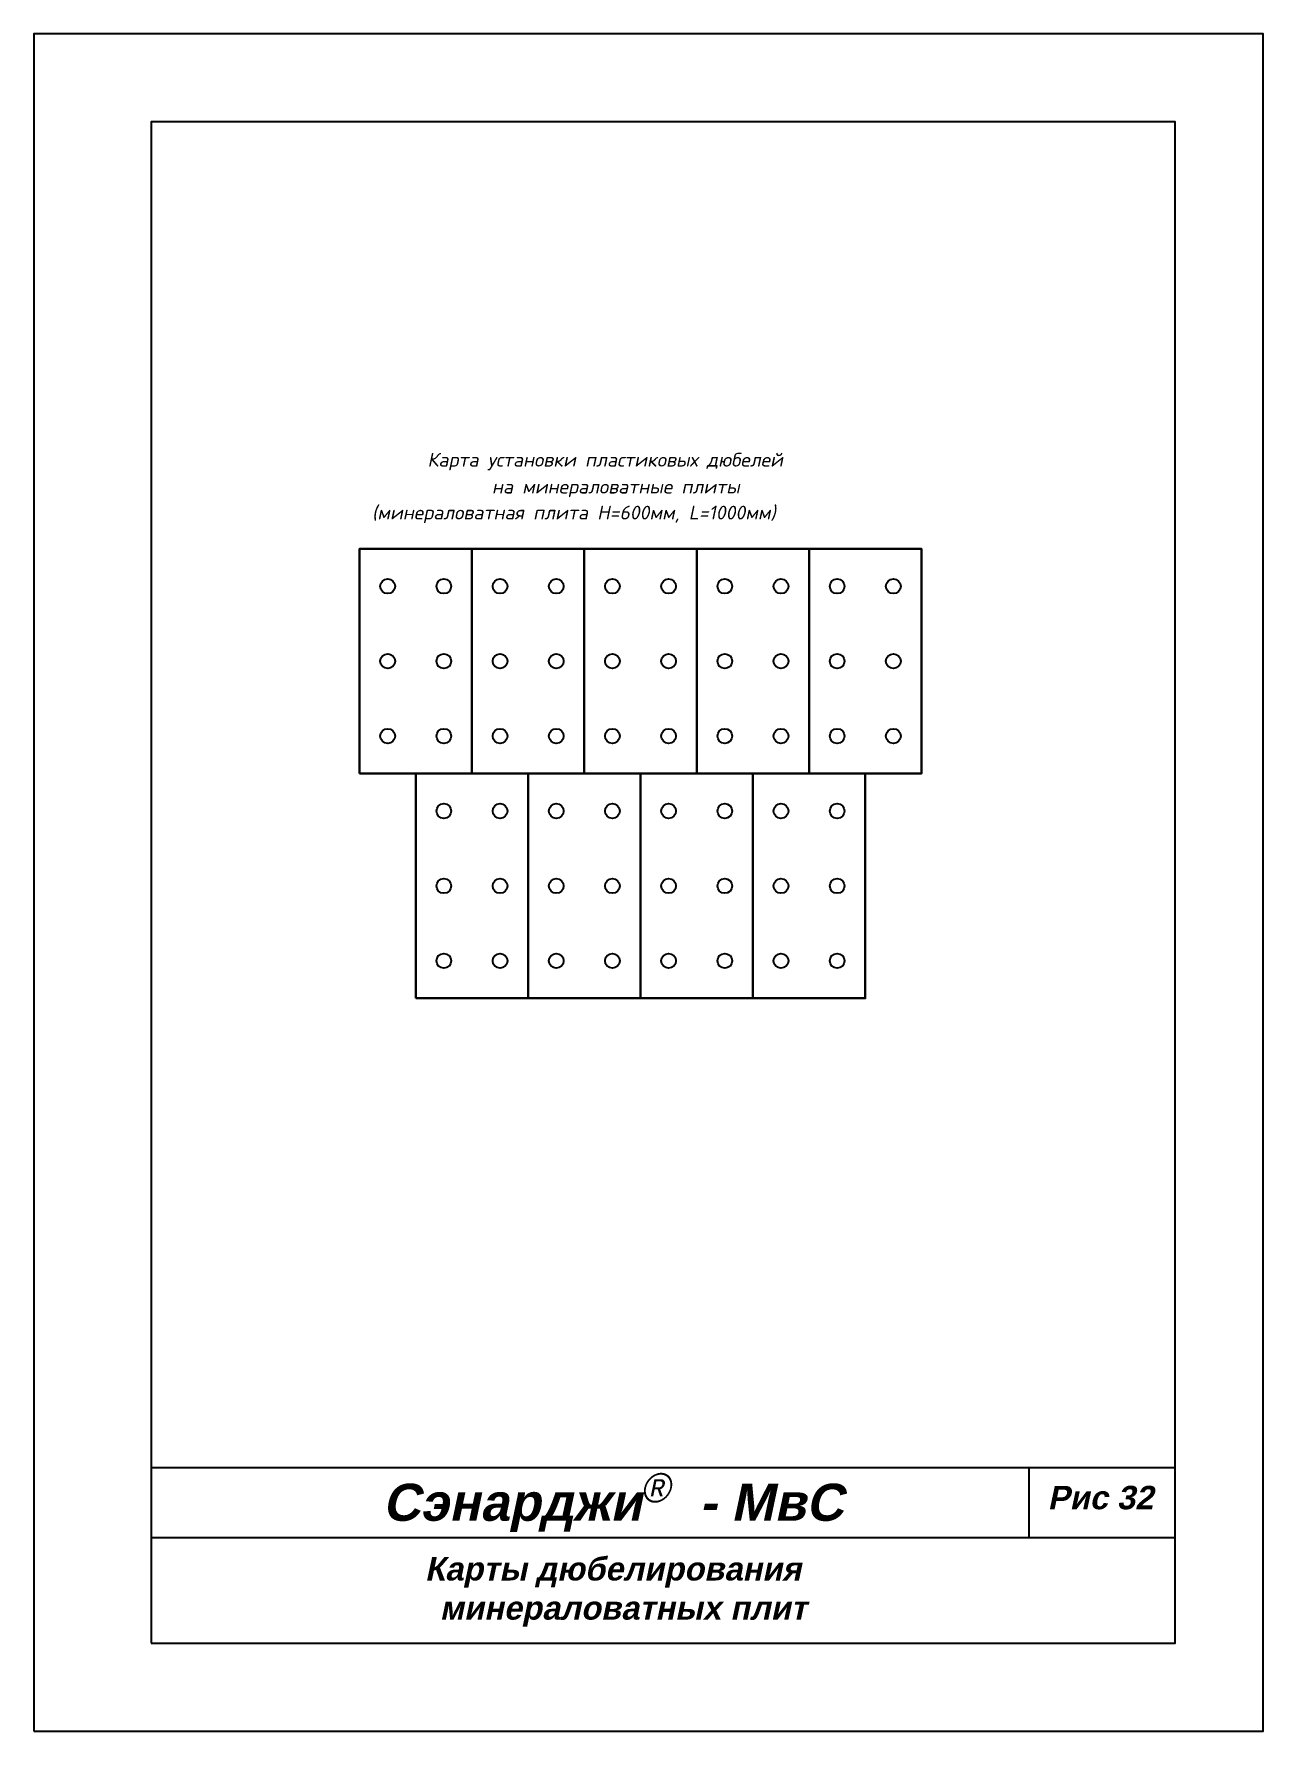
# Model space of a CAD drawing. Header units: inches. Extents: x 47 to 4151, y -1120 to 1902.
# Drawn here: x 260.5 to 470.5, y 610.4 to 900.4 of the extents above; entities that cross this region are included whole.
import ezdxf

# ---------------------------------------------------------------- set-up
doc = ezdxf.new("R2010")
doc.units = ezdxf.units.IN
doc.header["$LTSCALE"] = 10
doc.header["$MEASUREMENT"] = 0
for name, color, linetype in [('DUBEL', 142, 'Continuous'), ('ndp', 242, 'Continuous'), ('ramka', 248, 'Continuous')]:
    doc.layers.add(name, color=color, linetype=linetype)
doc.layers.add('Layer1', color=108, linetype='Continuous', lineweight=30)
doc.layers.add('list', color=5, linetype='Continuous', plot=False)
doc.styles.add('ndp', font='ARIALBD.TTF', dxfattribs={"oblique": 12})
doc.styles.add('style2', font='romans.shx', dxfattribs={"oblique": 12})

msp = doc.modelspace()

# ---------------------------------------------------------------- linework, layer by layer
at = {"layer": 'DUBEL'}
for centre in [(320.959138, 805.988117), (330.559138, 805.988117), (340.159138, 805.988117), (349.759138, 805.988117), (359.359138, 805.988117), (368.959138, 805.988117), (378.559138, 805.988117), (388.159138, 805.988117), (397.759138, 805.988117), (407.359138, 805.988117), (320.959138, 793.188117), (330.559138, 793.188117), (340.159138, 793.188117), (349.759138, 793.188117), (359.359138, 793.188117), (368.959138, 793.188117), (378.559138, 793.188117), (388.159138, 793.188117), (397.759138, 793.188117), (407.359138, 793.188117), (320.959138, 780.388117), (330.559138, 780.388117), (340.159138, 780.388117), (349.759138, 780.388117), (359.359138, 780.388117), (368.959138, 780.388117), (378.559138, 780.388117), (388.159138, 780.388117), (397.759138, 780.388117), (407.359138, 780.388117), (330.559138, 767.588117), (340.159138, 767.588117), (349.759138, 767.588117), (359.359138, 767.588117), (368.959138, 767.588117), (378.559138, 767.588117), (388.159138, 767.588117), (397.759138, 767.588117), (330.559138, 754.788117), (340.159138, 754.788117), (349.759138, 754.788117), (359.359138, 754.788117), (368.959138, 754.788117), (378.559138, 754.788117), (388.159138, 754.788117), (397.759138, 754.788117), (330.559138, 741.988117), (340.159138, 741.988117), (349.759138, 741.988117), (359.359138, 741.988117), (368.959138, 741.988117), (378.559138, 741.988117), (388.159138, 741.988117), (397.759138, 741.988117)]:
    msp.add_circle(centre, 1.257963, dxfattribs=at)
at = {"layer": 'Layer1'}
for points in [[(316.159138, 773.988117), (335.359138, 773.988117), (335.359138, 812.388117), (316.159138, 812.388117)], [(335.359138, 773.988117), (354.559138, 773.988117), (354.559138, 812.388117), (335.359138, 812.388117)], [(354.559138, 773.988117), (373.759138, 773.988117), (373.759138, 812.388117), (354.559138, 812.388117)], [(373.759138, 773.988117), (392.959138, 773.988117), (392.959138, 812.388117), (373.759138, 812.388117)], [(392.959138, 773.988117), (412.159138, 773.988117), (412.159138, 812.388117), (392.959138, 812.388117)], [(325.759138, 735.588117), (344.959138, 735.588117), (344.959138, 773.988117), (325.759138, 773.988117)], [(344.959138, 735.588117), (364.159138, 735.588117), (364.159138, 773.988117), (344.959138, 773.988117)], [(364.159138, 735.588117), (383.359138, 735.588117), (383.359138, 773.988117), (364.159138, 773.988117)], [(383.359138, 735.588117), (402.559138, 735.588117), (402.559138, 773.988117), (383.359138, 773.988117)]]:
    msp.add_lwpolyline(points, close=True, dxfattribs=at)
at = {"layer": 'list'}
msp.add_lwpolyline([(260.523751, 610.370459), (470.523751, 610.370459), (470.523751, 900.370459), (260.523751, 900.370459)], close=True, dxfattribs=at)
at = {"layer": 'ramka'}
for p, q in [((455.523751, 655.370459), (280.523751, 655.370459)), ((430.523751, 655.370459), (430.523751, 643.370459)), ((455.523751, 643.370459), (280.523751, 643.370459))]:
    msp.add_line(p, q, dxfattribs=at)
msp.add_lwpolyline([(280.523751, 625.370459), (455.523751, 625.370459), (455.523751, 885.370459), (280.523751, 885.370459)], close=True, dxfattribs=at)

# ---------------------------------------------------------------- texts
at = {"layer": 'ndp', "oblique": 12}
for s, height, style, p in [('Карта установки пластиковых дюбелей ', 2.34619952, 'style2', (327.748295, 826.43821)), ('на минераловатные плиты', 2.34619952, 'style2', (338.770048, 821.839963)), (' (минераловатная плита Н=600мм, L=1000мм)', 2.34619952, 'style2', (316.726542, 817.410141)), ('Сэнарджи    - МвС', 6.33260053, 'ndp', (320.10042, 646.294796)), ('Рис 32', 4, 'ndp', (433.727131, 648.27251)), ('Карты дюбелирования', 4, 'ndp', (327.327807, 636.096848)), ('минераловатных плит', 4, 'ndp', (329.836768, 629.408572))]:
    msp.add_text(s, height=height, dxfattribs=dict(at, style=style)).set_placement(p)
at = {"layer": 'ndp', "insert": (364.163223, 654.433881), "char_height": 5, "attachment_point": 1, "style": 'style2'}
msp.add_mtext('{\\fCentury Gothic|b0|i0|c204|p32;®}', dxfattribs=at)

doc.saveas('drawing.dxf')
